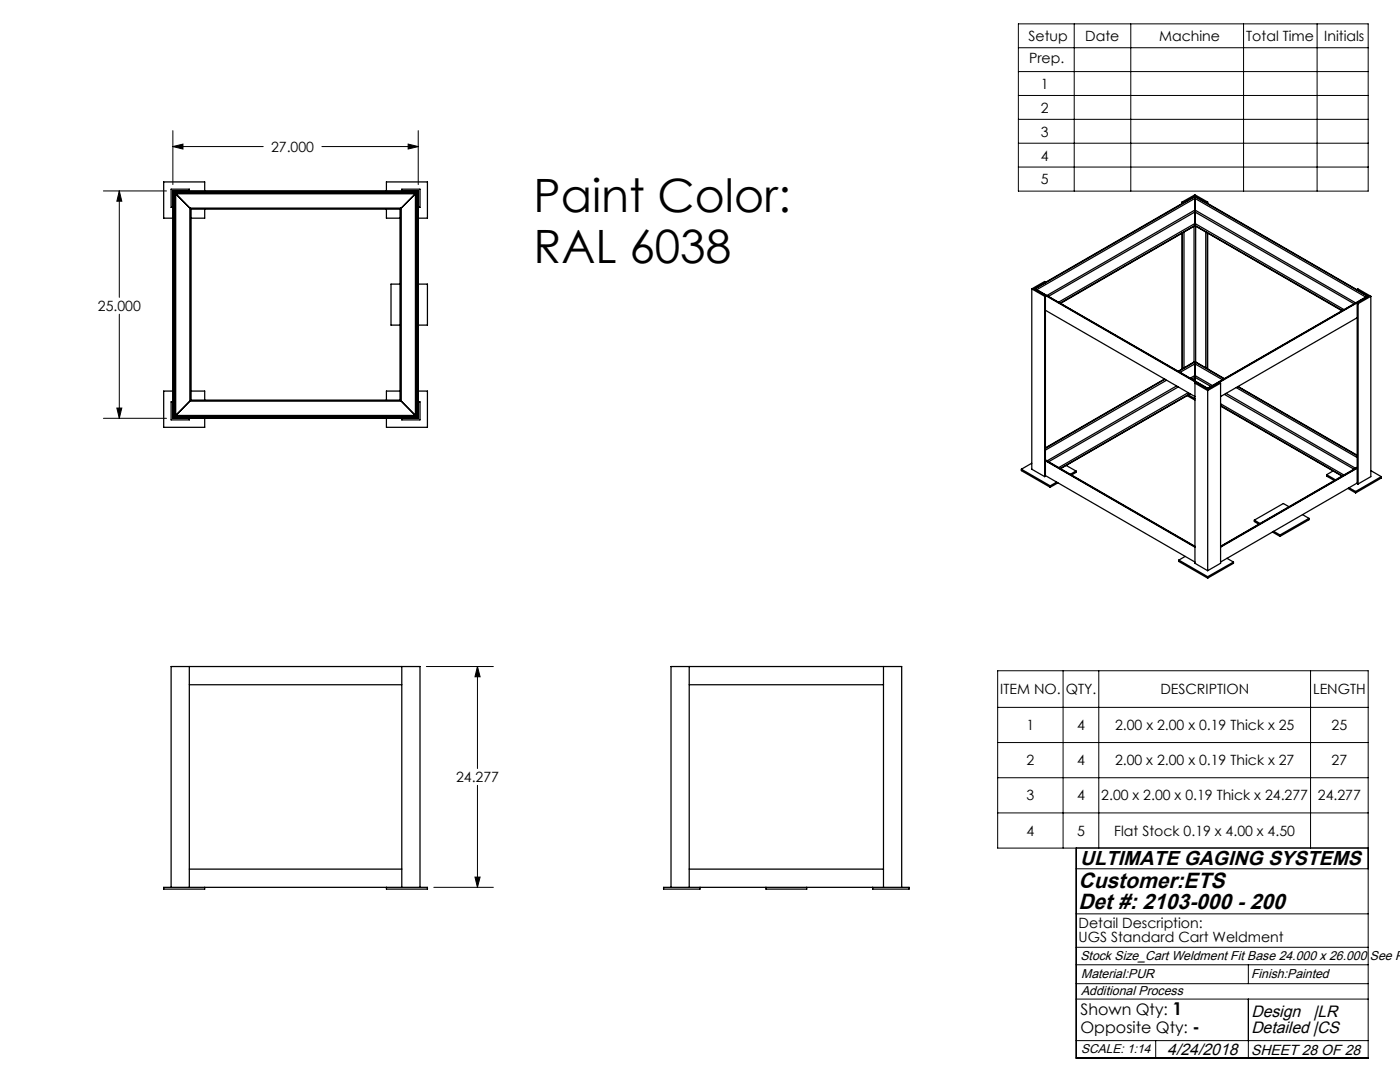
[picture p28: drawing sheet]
<svg xmlns="http://www.w3.org/2000/svg" width="279mm" height="216mm" viewBox="0 0 279 216" stroke-linecap="round" stroke-linejoin="round" font-family="sans-serif">
<defs><g id="words">
<g font-size="9.2">
<text x="106.5" y="42.3">Paint Color:</text>
<text x="106.5" y="52.5">RAL 6038</text>
</g>
<g font-size="4.4">
<text x="215.2" y="177.1">Customer:ETS</text>
<text x="215.2" y="181.4">Det #: 2103-000 - 200</text>
</g>
<text font-size="4" x="215.5" y="172.6">ULTIMATE GAGING SYSTEMS</text>
<g font-size="3.3">
<text x="249.7" y="202.9">Design</text>
<text x="262.1" y="202.9">|LR</text>
<text x="249.7" y="206.1">Detailed |CS</text>
<text x="233" y="210.4">4/24/2018</text>
</g>
<g font-size="3.2">
<text x="215.6" y="202.6">Shown Qty: 1</text>
<text x="215.6" y="206.1">Opposite Qty: -</text>
</g>
<text font-size="2.9" x="249.7" y="210.4">SHEET 28 OF 28</text>
<g font-size="2.8">
<text x="205.3" y="8.1">Setup</text>
<text x="216.6" y="8.1">Date</text>
<text x="231.3" y="8.1">Machine</text>
<text x="248.7" y="8.1">Total Time</text>
<text x="264.3" y="8.1">Initials</text>
<text x="205.4" y="12.7">Prep.</text>
<text x="207.7" y="17.7">1</text>
<text x="207.7" y="22.5">2</text>
<text x="207.7" y="27.3">3</text>
<text x="54.1" y="30.3">27.000</text>
<text x="207.7" y="32">4</text>
<text x="207.7" y="36.7">5</text>
<text x="19.5" y="62.1">25.000</text>
<text x="199.6" y="138.5">ITEM NO.</text>
<text x="212.7" y="138.5">QTY.</text>
<text x="231.6" y="138.5">DESCRIPTION</text>
<text x="262.1" y="138.5">LENGTH</text>
<text x="204.9" y="145.7">1</text>
<text x="215" y="145.7">4</text>
<text x="222.5" y="145.7">2.00 x 2.00 x 0.19 Thick x 25</text>
<text x="265.8" y="145.7">25</text>
<text x="204.9" y="152.7">2</text>
<text x="215" y="152.7">4</text>
<text x="222.5" y="152.7">2.00 x 2.00 x 0.19 Thick x 27</text>
<text x="265.7" y="152.7">27</text>
<text x="91" y="156.1">24.277</text>
<text x="204.9" y="159.7">3</text>
<text x="214.9" y="159.7">4</text>
<text x="219.8" y="159.7">2.00 x 2.00 x 0.19 Thick x 24.277</text>
<text x="263" y="159.7">24.277</text>
<text x="204.9" y="166.7">4</text>
<text x="214.9" y="166.7">5</text>
<text x="222.4" y="166.7">Flat Stock 0.19 x 4.00 x 4.50</text>
<text x="215.2" y="185.1">Detail Description:</text>
<text x="215.2" y="188">UGS Standard Cart Weldment</text>
</g>
<g font-size="2.6">
<text x="215.6" y="191.5">Stock Size_Cart Weldment Fit Base 24.000 x 26.000 See Pr</text>
<text x="215.8" y="195.2">Material:PUR</text>
<text x="249.7" y="195.2">Finish:Painted</text>
<text x="215.8" y="198.6">Additional Process</text>
</g>
<text font-size="2.5" x="215.8" y="210">SCALE: 1:14</text>
</g></defs>
<g fill="none" stroke="#000" stroke-width=".2">
<path d="M203.2 4.8h69.9v33.3h-69.9zM203.2 9.5h69.9M203.2 14.3h69.9M203.2 19.1h69.9M214.4 4.8v33.3M225.7 4.8v33.3M248.2 4.8v33.3M262.9 4.8v33.3M20.6 38.1h12.6M23.8 38.1v21.2M23.8 38.1l.5 2h-1zM34.5 29.2l2-.4v.9z"/>
<path d="M34.5 26.1v10.7M34.5 29.2h18M64.2 29.2h19.3M81.5 28.8l2 .4-2 .5zM83.5 26.1v10.7M203.2 23.8h69.9M203.2 28.6h69.9M203.2 33.3h69.9M23.8 62.7v20.8M20.6 83.5h12.6M23.3 81.4h1l-.5 2.1zM85.1 133h13.4"/>
<path d="M95.3 133v20.4M95.3 133l.5 2h-1zM212.2 133.8v35.4M219.3 133.8v35.4M261.5 133.8v35.4M95.3 156.7v20.4M199.1 148.2h74M199.1 155.2h74M199.1 141.1h74M86.6 177.1h11.9M94.8 175h1l-.5 2.1zM199.1 162.2h74"/>
<path d="M214.8 173.4h58.3M273.1 169.2h-58.3v41.9h58.3v-77.3h-74v35.4h74M214.8 196.3h58.3M214.8 192.5h58.3M214.8 189h58.3M214.8 199.4h58.3M214.8 182.4h58.3M249.1 192.5v3.8M249.1 199.4v11.7M214.8 207.6h58.3M230.6 207.6v3.5"/>
</g>
<path d="M95.3 133l.5 2h-1zM94.8 175h1l-.5 2.1zM34.5 29.2l2-.4v.9zM81.5 28.8l2 .4-2 .5zM23.8 38.1l.5 2h-1zM23.3 81.4h1l-.5 2.1z" fill="#000"/>
<g fill="none" stroke="#000" stroke-width=".25">
<path d="M34.5 38.1v45.4M34.5 38.1l.1 .1M34.5 38.1h49M34.6 38.2l.2 .3M34.6 38.2v45.2M34.6 38.2h48.8M34.7 38.1l-.2 .2M34.8 38.5l.3 .2M34.8 38.5v44.6M34.8 38.5h48.3M35.1 38.7v44.2M35.1 38.7l2.8 2.8"/>
<path d="M35.1 38.7h47.8M37.5 38.1l.2-.1 .1-.3h-3.7v3.7h.3l.1-.2M40.9 38.1v-1.8h-8.2v7.2h1.8M77.1 38.1v-1.8h8.2v7.2h-1.8M80.4 38.1l-.2-.4h3.6v3.7h-.2l-.1-.2M82.9 38.7l-2.8 2.8M82.9 38.7v44.2M83.1 38.5l-.2 .2M83.1 38.5v44.6M83.3 38.1l.2 .2M83.4 38.2l-.3 .3M83.4 38.2v45.2"/>
<path d="M83.5 38.1l-.1 .1M83.5 38.1v45.4M238.5 39.2v.4M238.5 39.2l-31.9 18.4M238.5 39.1l-32.1 18.5M238.5 39.1v.1M238.5 39.6v2.3M238.5 39.2l34.4 19.9M238.5 39.1l34.6 20M238.5 39.6l-31.6 18.2M238.5 39.6l34.1 19.7M37.9 41.5l.2 .2"/>
<path d="M37.9 41.5v38.5M37.9 41.5h42.2M38.1 41.7v38.1M38.1 41.7h41.7M40.9 41.7v1.8h-2.8M77.1 41.7v1.8h2.7M79.8 41.7v38.1M79.8 56.7h-1.8v8.2h1.8M80.1 41.5l-.3 .2M80.1 41.5v38.5M83.5 56.7h1.8v8.2h-1.8M205.9 57.6l2.6-1.4 .1 .1-2.1 1.3 .1 .1"/>
<path d="M205.9 57.6l2.6 1.5M205.9 57.6v36l2.6 1.5M206.4 57.6h.2M206.4 57.6l34.6 20M206.6 57.6l34.4 19.9M208.5 59.1v36M208.6 58.9v.2M208.6 59.1h-.1M208.6 59.1v35.9M208.6 59v36M208.6 56.3v.1M235.9 40.3l2.6-1.4 2.5 1.4"/>
<path d="M235.9 40.3l.1 .1M235.9 40.3v.3M235.9 46.5v27.1M236 40.4h.3l2.1-1.2 2.3 1.2h.2M236 40.4v.2M236 46.5v27.1M236.3 46.3v27.1M238.3 45.2v27l-3.2 1.9M238.5 41.9v.4M238.5 44.6v.4M238.5 42.3v2.3M238.5 45h.1"/>
<path d="M238.5 45l-26.8 15.5M238.5 45l29.3 17M238.5 41.9l-29.5 17M238.5 44.6l-27.2 15.7M238.5 42.3l-29.2 16.8M238.5 45l-26.9 15.5M238.5 41.9l32 18.5M238.5 44.6l29.7 17.2M238.5 42.3l31.7 18.3M238.5 45l29.4 16.9M238.6 45.2v27l5.8 3.4M240.6 46.3v27.1"/>
<path d="M240.9 40.4v.2M240.9 46.5v27.1M241 40.3v.3M241 46.5v27.1M241 40.3l-.1 .1M270.9 57.8v.1M272.9 59.1l-31.9 18.4M272.9 59.1h.2M273.1 59.1l-32.1 18.5M273.6 59.1l-2.6-1.5-.1 .1v.2l2.1 1.3-2.1 1.2v.2M273.6 59.1l-2.6 1.5M273.6 59.1v36l-2.6 1.5"/>
<path d="M34.5 78h-1.8v7.3h8.2v-1.8M38.1 79.8l-.2 .2M38.1 78h2.8v1.8M38.1 79.8h41.7M79.8 79.8l.3 .2M79.8 78h-2.7v1.8M83.5 78h1.8v7.3h-8.2v-1.8M208.6 61.9l29.9 17.2M232.4 75.6l-23.8 13.8M232.5 75.7l-23.9 13.8M232.8 75.9l-24.2 13.9M234.8 77l-25.8 15"/>
<path d="M235.1 77.2l-25.8 14.9M236.9 79l1.6 .8M237.1 78.4l-25.8 14.9M237.2 78.8l1.3 .8M237.5 78.6l-25.9 14.9M237.5 78.6l-25.8 14.9M238.5 72.2v.4M238.5 74.9v.4M238.5 76.4h.3l2.1 1.2h.3l2-1.2h.4M238.5 72.2h.1M238.5 72.6v2.3M238.5 75.3v.7"/>
<path d="M238.5 76.4v36l2.5 1.5M238.5 76.4l2.5 1.5M238.5 72.2l-3.3 1.9M238.5 72.6l-3 1.7M238.5 74.9l-1 .6M238.5 75.3l-.7 .3M238.5 72.6l5.5 3.2M238.5 72.2l5.8 3.4M238.5 74.9l3.5 2M238.5 75.3l3.2 1.8M241 77.5h.1M241 77.5v.1"/>
<path d="M241 77.9v36M243.6 76.4l-2.6 1.5M243.6 76.4v36l-2.6 1.5M244.4 78.7l25.8 14.9M244.7 78.5l25.8 15M246.7 77.3l24.2 14M247 77.2l23.9 13.7M247.1 77.1l23.8 13.7M270.9 60.5v36M270.9 63.4l-27.3 15.7M270.9 60.6h.1M270.9 60.6v35.9"/>
<path d="M271 60.6v36M34.5 80.4l-.1-.2h-.3v3.6h3.7l-.1-.2-.2-.1M34.5 83.2l.2 .3M34.5 83.5h49M34.6 83.4l-.1 .1M34.6 83.4h48.8M34.8 83.1l-.2 .3M34.8 83.1h48.3M35.1 82.9l-.3 .2M35.1 82.9h47.8M37.9 80l-2.8 2.9M37.9 80h42.2"/>
<path d="M80.1 80l2.8 2.9M82.9 82.9l.2 .2M83.1 83.1l.3 .3M83.4 83.4l.1 .1M83.5 80.4l.1-.2h.2v3.6h-3.6l.2-.3M83.5 83.2l-.2 .3M203.8 93.6v.3l5.8 3.3M203.8 93.6l5.8 3.3M205.9 92.4l-2.1 1.2M208.6 95l-.1 .1M208.6 91.8l29.9 17.2M208.6 94.9l29.9 17.2"/>
<path d="M208.6 91.9l29.9 17.3M208.6 91.9l29.9 17.2M209.6 96.9v.3M210.9 96.2l-1.3 .7M211.1 96.3l-1.5 .9M212.8 92.9l1.9 1.1M214.7 94v.3l-.9 .5M214.7 94l-1.1 .7M243.6 81l24.2 14M243.6 80.6l24.6 14.2M243.6 80.9l24.3 14.1M264.8 94.7v.3l1.5 .9"/>
<path d="M264.8 94.7l1.7 1M266 94l-1.2 .7M269 97.5l1.5 .9M269.2 97.3l1.3 .8M270.5 98.1v.3M270.9 93.2l-27.3 15.8M270.9 96.4l-27.3 15.7M270.9 93.4l-27.3 15.8M270.9 93.3l-27.3 15.8M270.9 96.5l.1 .1M273.6 93.9l2.1 1.2M275.7 95.1v.3l-5.2 3"/>
<path d="M275.7 95.1l-5.2 3M235.3 111.8v.2l5.7 3.4M235.3 111.8l5.7 3.3M236.5 111l-1.2 .8M241 115.1v.3M244.9 111.4l1.3 .7M246.2 112.1v.3l-5.2 3M246.2 112.1l-5.2 3M250.3 103.8v.3l.9 .5M250.3 103.8l1.2 .7M253.9 106.2l1.5 .8M254.2 106l1.2 .8"/>
<path d="M255.4 106.8v.2M257.2 101.1l-1.1-.6-5.8 3.3M260 102.7l1.2 .7M261.2 103.4l-5.8 3.4M261.2 103.4v.3l-5.8 3.3M37.8 136.6h42.4M37.8 133v44.1M80.2 133v44.1M137.5 136.6h38.8M137.5 133v44.1M176.3 133v44.1M34.1 177.1v-44.1h49.7v44.1"/>
<path d="M37.8 173.4h42.4M40.9 177.1v.3h-8.2v-.3h52.6v.3h-8.2v-.3M133.9 177.1v-44.1h46.1v44.1M137.5 173.4h38.8M139.7 177.1v.3h-7.3v-.3h49v.3h-7.2v-.3M152.9 177.1v.3h8.1v-.3"/>
</g>
<use href="#words"/>
</svg>
